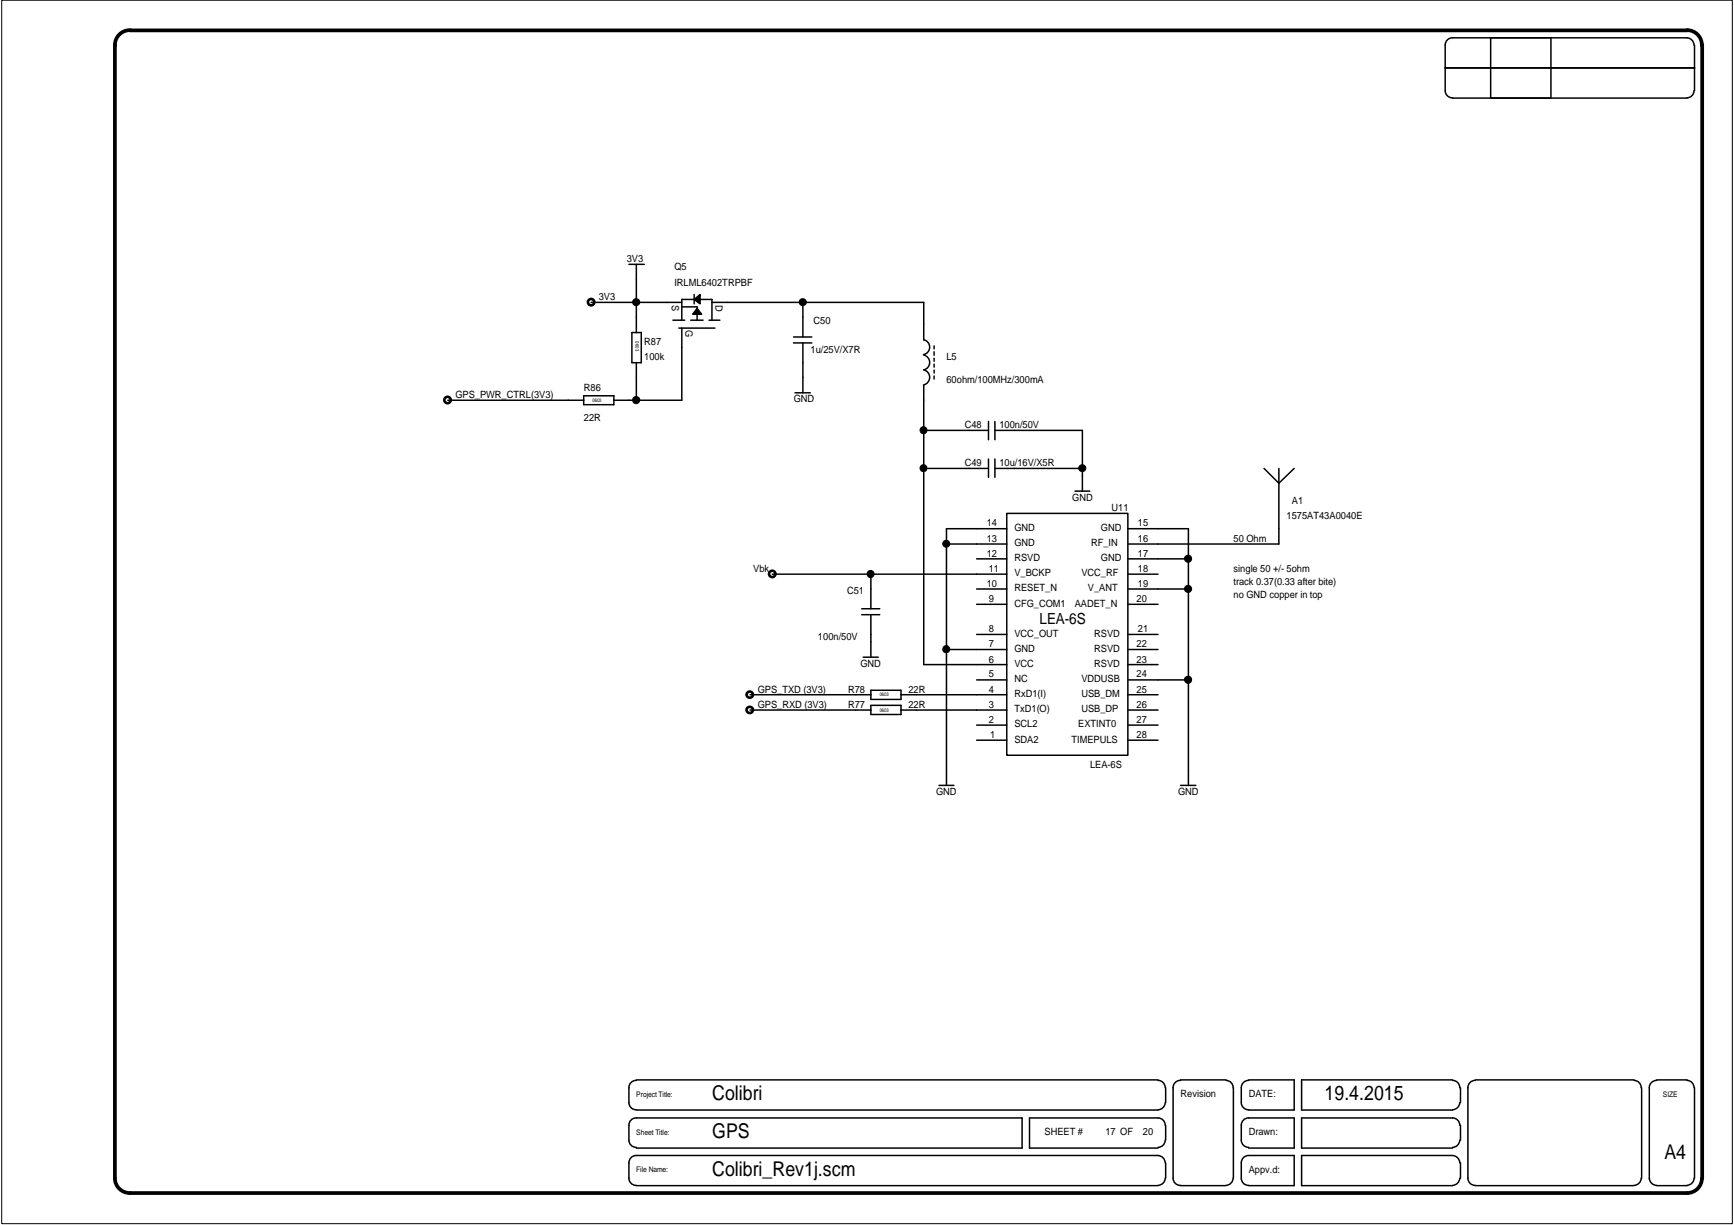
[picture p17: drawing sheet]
<svg xmlns="http://www.w3.org/2000/svg" width="297mm" height="210mm" viewBox="0 0 297 210" stroke-linecap="round" stroke-linejoin="round" font-family="sans-serif">
<defs><g id="words">
<g font-size="3.5">
<text x="122" y="188.5">Colibri</text>
<text x="226.9" y="188.5">19.4.2015</text>
<text x="122" y="194.9">GPS</text>
<text x="122" y="201.4">Colibri_Rev1j.scm</text>
<text x="285.1" y="198.5">A4</text>
</g>
<text font-size="2.6" x="178.1" y="106.9">LEA-6S</text>
<g font-size="1.7">
<text x="107.4" y="44.9">3V3</text>
<text x="115.5" y="46.2">Q5</text>
<text x="102.6" y="51.4">3V3</text>
<text x="115.1" y="52.3" transform="rotate(90 115.1 52.3)">S</text>
<text x="115.5" y="49.1">IRLML6402TRPBF</text>
<text x="122.6" y="52.3" transform="rotate(90 122.6 52.3)">D</text>
<text x="110.4" y="59.1">R87</text>
<text x="117.4" y="56.6" transform="rotate(90 117.4 56.6)">G</text>
<text x="139.4" y="55.5">C50</text>
<text x="110.4" y="61.7">100k</text>
<text x="138.9" y="60.4">1u/25V/X7R</text>
<text x="162.1" y="61.7">L5</text>
<text x="162.1" y="65.6">60ohm/100MHz/300mA</text>
<text x="78" y="68.2">GPS_PWR_CTRL(3V3)</text>
<text x="100" y="66.9">R86</text>
<text x="136" y="69">GND</text>
<text x="100" y="72.1">22R</text>
<text x="165.3" y="73.4">C48</text>
<text x="171.2" y="73.4">100n/50V</text>
<text x="165.3" y="79.8">C49</text>
<text x="171.2" y="79.8">10u/16V/X5R</text>
<text x="183.7" y="85.8">GND</text>
<text x="190.4" y="87.6">U11</text>
<text x="220.4" y="88.9">1575AT43A0040E</text>
<text x="221.3" y="86.3">A1</text>
<text x="169" y="95.4">12</text>
<text x="169" y="92.8">13</text>
<text x="169" y="90.2">14</text>
<text x="173.8" y="93.6">GND</text>
<text x="173.8" y="91">GND</text>
<text x="186.9" y="93.6">RF_IN</text>
<text x="188.6" y="91">GND</text>
<text x="194.9" y="90.2">15</text>
<text x="194.9" y="92.8">16</text>
<text x="194.9" y="95.4">17</text>
<text x="211.3" y="92.8">50 Ohm</text>
<text x="129" y="98">Vbk</text>
<text x="145.1" y="101.9">C51</text>
<text x="169" y="100.6">10</text>
<text x="169.4" y="98">11</text>
<text x="173.8" y="96.2">RSVD</text>
<text x="173.8" y="98.7">V_BCKP</text>
<text x="173.8" y="101.3">RESET_N</text>
<text x="185.2" y="98.7">VCC_RF</text>
<text x="186.3" y="101.3">V_ANT</text>
<text x="188.6" y="96.2">GND</text>
<text x="194.9" y="98">18</text>
<text x="194.9" y="100.6">19</text>
<text x="211.3" y="98">single 50 +/- 5ohm</text>
<text x="211.3" y="100.2">track 0.37(0.33 after bite)</text>
<text x="169.4" y="103.1">9</text>
<text x="173.8" y="103.9">CFG_COM1</text>
<text x="184.1" y="103.9">AADET_N</text>
<text x="194.7" y="103.1">20</text>
<text x="211.3" y="102.5">no GND copper in top</text>
<text x="140.1" y="109.6">100n/50V</text>
<text x="169.4" y="113.5">6</text>
<text x="169.4" y="110.9">7</text>
<text x="169.4" y="108.3">8</text>
<text x="173.8" y="111.7">GND</text>
<text x="173.8" y="109.1">VCC_OUT</text>
<text x="187.4" y="111.7">RSVD</text>
<text x="187.4" y="109.1">RSVD</text>
<text x="194.7" y="110.9">22</text>
<text x="194.7" y="113.5">23</text>
<text x="194.9" y="108.3">21</text>
<text x="129.8" y="118.7">GPS_TXD (3V3)</text>
<text x="145.3" y="118.7">R78</text>
<text x="147.4" y="114.3">GND</text>
<text x="155.6" y="118.7">22R</text>
<text x="169.4" y="118.7">4</text>
<text x="169.4" y="116.1">5</text>
<text x="173.8" y="114.3">VCC</text>
<text x="173.8" y="119.5">RxD1(I)</text>
<text x="173.8" y="116.8">NC</text>
<text x="185.2" y="119.5">USB_DM</text>
<text x="185.2" y="116.8">VDDUSB</text>
<text x="187.4" y="114.3">RSVD</text>
<text x="194.7" y="116.1">24</text>
<text x="194.7" y="118.7">25</text>
<text x="129.8" y="121.2">GPS_RXD (3V3)</text>
<text x="145.3" y="121.2">R77</text>
<text x="155.6" y="121.2">22R</text>
<text x="169.4" y="123.9">2</text>
<text x="169.4" y="121.2">3</text>
<text x="173.8" y="122">TxD1(O)</text>
<text x="173.8" y="124.6">SCL2</text>
<text x="184.7" y="124.6">EXTINT0</text>
<text x="185.2" y="122">USB_DP</text>
<text x="194.7" y="121.2">26</text>
<text x="194.7" y="123.9">27</text>
<text x="169.6" y="126.4">1</text>
<text x="173.8" y="127.3">SDA2</text>
<text x="183.6" y="127.3">TIMEPULS</text>
<text x="186.7" y="131.6">LEA-6S</text>
<text x="194.7" y="126.4">28</text>
<text x="160.4" y="136.2">GND</text>
<text x="201.8" y="136.2">GND</text>
<text x="202.2" y="188">Revision</text>
<text x="213.9" y="188">DATE:</text>
<text x="178.9" y="194.5">SHEET #</text>
<text x="189.4" y="194.5">17 OF</text>
<text x="195.8" y="194.5">20</text>
<text x="213.9" y="194.5">Drawn:</text>
<text x="213.9" y="201">Appv.d:</text>
</g>
<g font-size="1.3">
<text x="109" y="187.9">Project Title:</text>
<text x="284.9" y="187.9">SIZE</text>
<text x="109" y="194.4">Sheet Title:</text>
<text x="109" y="200.9">File Name:</text>
</g>
<g font-size=".9">
<text x="108.9" y="58.5" transform="rotate(90 108.9 58.5)">0603</text>
<text x="101.5" y="68.8">0603</text>
<text x="150.7" y="119.3">0603</text>
<text x="150.7" y="121.9">0603</text>
</g>
</g></defs>
<g fill="none" stroke="#000" stroke-width=".45">
<circle cx="101.3" cy="51.8" r=".55"/>
<circle cx="76.7" cy="68.5" r=".55"/>
<circle cx="132.3" cy="98.3" r=".55"/>
<circle cx="128.4" cy="119" r=".54"/>
<circle cx="128.4" cy="121.6" r=".54"/>
</g>
<g fill="none" stroke="#000" stroke-width=".26">
<path d="M247.6 11.6h42.7M248.8 16.8h40.2M255.4 6.5h10.3v10.3h-10.3zM290.2 7.7a1.29 1.29 0 0 0-1.2-1.2h-40.2a1.24 1.24 0 0 0-1.2 1.2v7.8a1.23 1.23 0 0 0 1.2 1.3M290.2 15.5a1.23 1.23 0 0 1-1.2 1.3M290.3 7.7v7.8M101.3 51.8h15.5M107.7 45.3h2.7M108.2 57h1.7v5.1h-1.7zM109 45.3v11.7M115.3 54.9h2M116.3 56.2h6.2"/>
<path d="M116.8 56.2v12.4h-11.6M116.8 54.9v-3.6h5.2v3.6M116.8 52.6h2.6v2.3M118.3 54.9h2.1M118.9 51.3l1-.8v1.6zM118.9 50.5v1.6M119.4 52.8l.8 1h-1.5zM121.5 54.9h1.8M122 51.8h36.2v6.5M135.9 57.7h3.2M135.9 58.8h3.2M137.5 51.8v5.9"/>
<path d="M137.5 58.8v8.5M158.2 58.2a1.3 1.3 0 0 1 1.1 1.3 1.3 1.3 0 0 1-1.1 1.2M160 59.3v.5M76.7 68.6h23.3M100 67.8h5.2v1.5h-5.2zM109 62.1v6.5M136.2 67.3h2.6M158.2 60.8a1.3 1.3 0 0 1 1.1 1.3 1.3 1.3 0 0 1-1.1 1.3 1.32 1.32 0 0 1 1.1 1.3 1.32 1.32 0 0 1-1.1 1.3M158.2 73.7h11.1M158.2 66v47.9h14.3M160 60.3v.6M160 61.4v.5"/>
<path d="M160 62.4v.5M160 63.4v.5M160 64.4v.5M169.3 72.2v3.2M169.3 78.7v3.1M170.4 73.7h15v10.5M170.4 72.2v3.2M170.4 78.7v3.1M132.3 98.4h40.2M149.2 98.4v5.9M158.2 80.3h11.1M162.1 93.2h10.4"/>
<path d="M167.3 95.8h5.2M170.4 80.3h15M172.5 88h20.7v41.4h-20.7zM172.5 90.6h-10.4v44M184.1 84.2h2.6M193.2 98.4h5.2M193.2 90.6h10.4v44M193.2 95.8h10.4M216.5 80.3l2.6 2.5 2.6-2.5M219.1 80.3v12.9h-25.9M128.5 119h20.7M147.6 104.3h3.1"/>
<path d="M147.6 105.3h3.1M147.9 112.6h2.5M149.2 105.3v7.3M149.2 118.3h5.1v1.5h-5.1zM154.3 119h18.2M162.1 111.3h10.4M167.3 116.5h5.2M167.3 100.9h5.2M167.3 108.7h5.2M167.3 103.5h5.2M193.2 116.5h10.4M193.2 119h5.2"/>
<path d="M193.2 100.9h10.4M193.2 113.9h5.2M193.2 111.3h5.2M193.2 108.7h5.2M193.2 103.5h5.2M128.5 121.7h20.7M149.2 120.9h5.1v1.5h-5.1zM154.3 121.7h18.2M160.9 134.6h2.5M167.3 126.8h5.2M167.3 124.2h5.2M193.2 121.7h5.2"/>
<path d="M193.2 126.8h5.2M193.2 124.2h5.2M202.2 134.6h2.6M109 185.1a1.23 1.23 0 0 0-1.3 1.3v2.5a1.23 1.23 0 0 0 1.3 1.3M109 196.6a1.23 1.23 0 0 1-1.3-1.2v-2.6a1.23 1.23 0 0 1 1.3-1.2h66.1v5.1h-66.1M109 185h89.4M109 190.2h89.4M198.4 185.1a1.23 1.23 0 0 1 1.2 1.3M199.6 192.8a1.23 1.23 0 0 0-1.2-1.2h-22v5.1h22M199.6 195.4a1.23 1.23 0 0 1-1.2 1.2M199.6 188.9a1.25 1.25 0 0 1-1.2 1.3M199.6 199.3a1.29 1.29 0 0 0-1.2-1.3h-89.4a1.24 1.24 0 0 0-1.3 1.3v2.6a1.23 1.23 0 0 0 1.3 1.2"/>
<path d="M199.7 186.4v2.5M199.7 192.8v2.6M199.7 199.3v2.6M202.2 185.1a1.23 1.23 0 0 0-1.2 1.3v15.5a1.23 1.23 0 0 0 1.2 1.2M202.2 185h7.8M210 185.1a1.23 1.23 0 0 1 1.2 1.3M211.3 186.4v15.5M213.9 185.1a1.23 1.23 0 0 0-1.3 1.3v2.5a1.23 1.23 0 0 0 1.3 1.3M213.9 196.6a1.23 1.23 0 0 1-1.3-1.2v-2.6a1.23 1.23 0 0 1 1.3-1.2h7.8v5.1h-7.8M213.9 185h7.8v5.2h-7.8M248.8 185.1a1.23 1.23 0 0 1 1.3 1.3M248.8 185h-25.8v5.2h25.8"/>
<path d="M250.1 188.9a1.29 1.29 0 0 1-1.3 1.3M250.1 192.8a1.23 1.23 0 0 0-1.3-1.2h-25.8v5.1h25.8M250.1 195.4a1.27 1.27 0 0 1-1.3 1.2M250.1 199.3a1.29 1.29 0 0 0-1.3-1.3h-25.8v5.2h25.8M250.2 186.4v2.5M250.2 192.8v2.6M250.2 199.3v2.6M252.7 185.1a1.23 1.23 0 0 0-1.2 1.3v15.5a1.23 1.23 0 0 0 1.2 1.2M252.7 185h27.2M279.9 185.1a1.23 1.23 0 0 1 1.2 1.3M281.2 186.4v15.5M283.8 185.1a1.24 1.24 0 0 0-1.3 1.3v15.5a1.3 1.3 0 0 0 1.3 1.2"/>
<path d="M283.8 185h5.2M289 185.1a1.23 1.23 0 0 1 1.2 1.3M290.3 186.4v15.5M109 203.2h89.4M199.6 201.9a1.25 1.25 0 0 1-1.2 1.2M202.2 203.2h7.8M211.2 201.9a1.29 1.29 0 0 1-1.2 1.2M213.9 203.1a1.23 1.23 0 0 1-1.3-1.2v-2.6a1.24 1.24 0 0 1 1.3-1.3h7.8v5.2h-7.8M250.1 201.9a1.29 1.29 0 0 1-1.3 1.2M252.7 203.2h27.2M281.1 201.9a1.25 1.25 0 0 1-1.2 1.2M283.8 203.2h5.2"/>
<path d="M290.2 201.9a1.25 1.25 0 0 1-1.2 1.2"/>
</g>
<g fill="#000">
<path d="M118.9 51.3l1-.8v1.6zM119.4 52.8l.8 1h-1.5z"/>
<circle cx="109" cy="51.8" r=".61"/>
<circle cx="137.5" cy="51.8" r=".61"/>
<circle cx="109" cy="68.6" r=".62"/>
<circle cx="158.2" cy="73.7" r=".6"/>
<circle cx="149.1" cy="98.3" r=".6"/>
<circle cx="158.2" cy="80.2" r=".6"/>
<circle cx="162.1" cy="93.2" r=".6"/>
<circle cx="185.4" cy="80.2" r=".6"/>
<circle cx="203.5" cy="95.7" r=".61"/>
<circle cx="162.1" cy="111.2" r=".61"/>
<circle cx="203.5" cy="116.5" r=".61"/>
<circle cx="203.5" cy="100.9" r=".61"/>
</g>
<g fill="none" stroke="#000" stroke-width=".17">
<path d="M.3 0h296.5v209.7h-296.5z"/>
<circle cx="109" cy="51.8" r=".61"/>
<circle cx="137.5" cy="51.8" r=".61"/>
<circle cx="109" cy="68.6" r=".62"/>
<circle cx="158.2" cy="73.7" r=".6"/>
<circle cx="149.1" cy="98.3" r=".6"/>
<circle cx="158.2" cy="80.2" r=".6"/>
<circle cx="162.1" cy="93.2" r=".6"/>
<circle cx="185.4" cy="80.2" r=".6"/>
<circle cx="203.5" cy="95.7" r=".61"/>
<circle cx="162.1" cy="111.2" r=".61"/>
<circle cx="203.5" cy="116.5" r=".61"/>
<circle cx="203.5" cy="100.9" r=".61"/>
</g>
<path d="M22.3 5.2a2.57 2.57 0 0 0-2.6 2.6v194.1a2.56 2.56 0 0 0 2.6 2.5h266.7a2.55 2.55 0 0 0 2.5-2.5M22.3 5.2h266.7M289 5.2a2.56 2.56 0 0 1 2.5 2.6v-.1M291.6 7.7v194.2" fill="none" stroke="#000" stroke-width=".64"/>
<use href="#words"/>
</svg>
